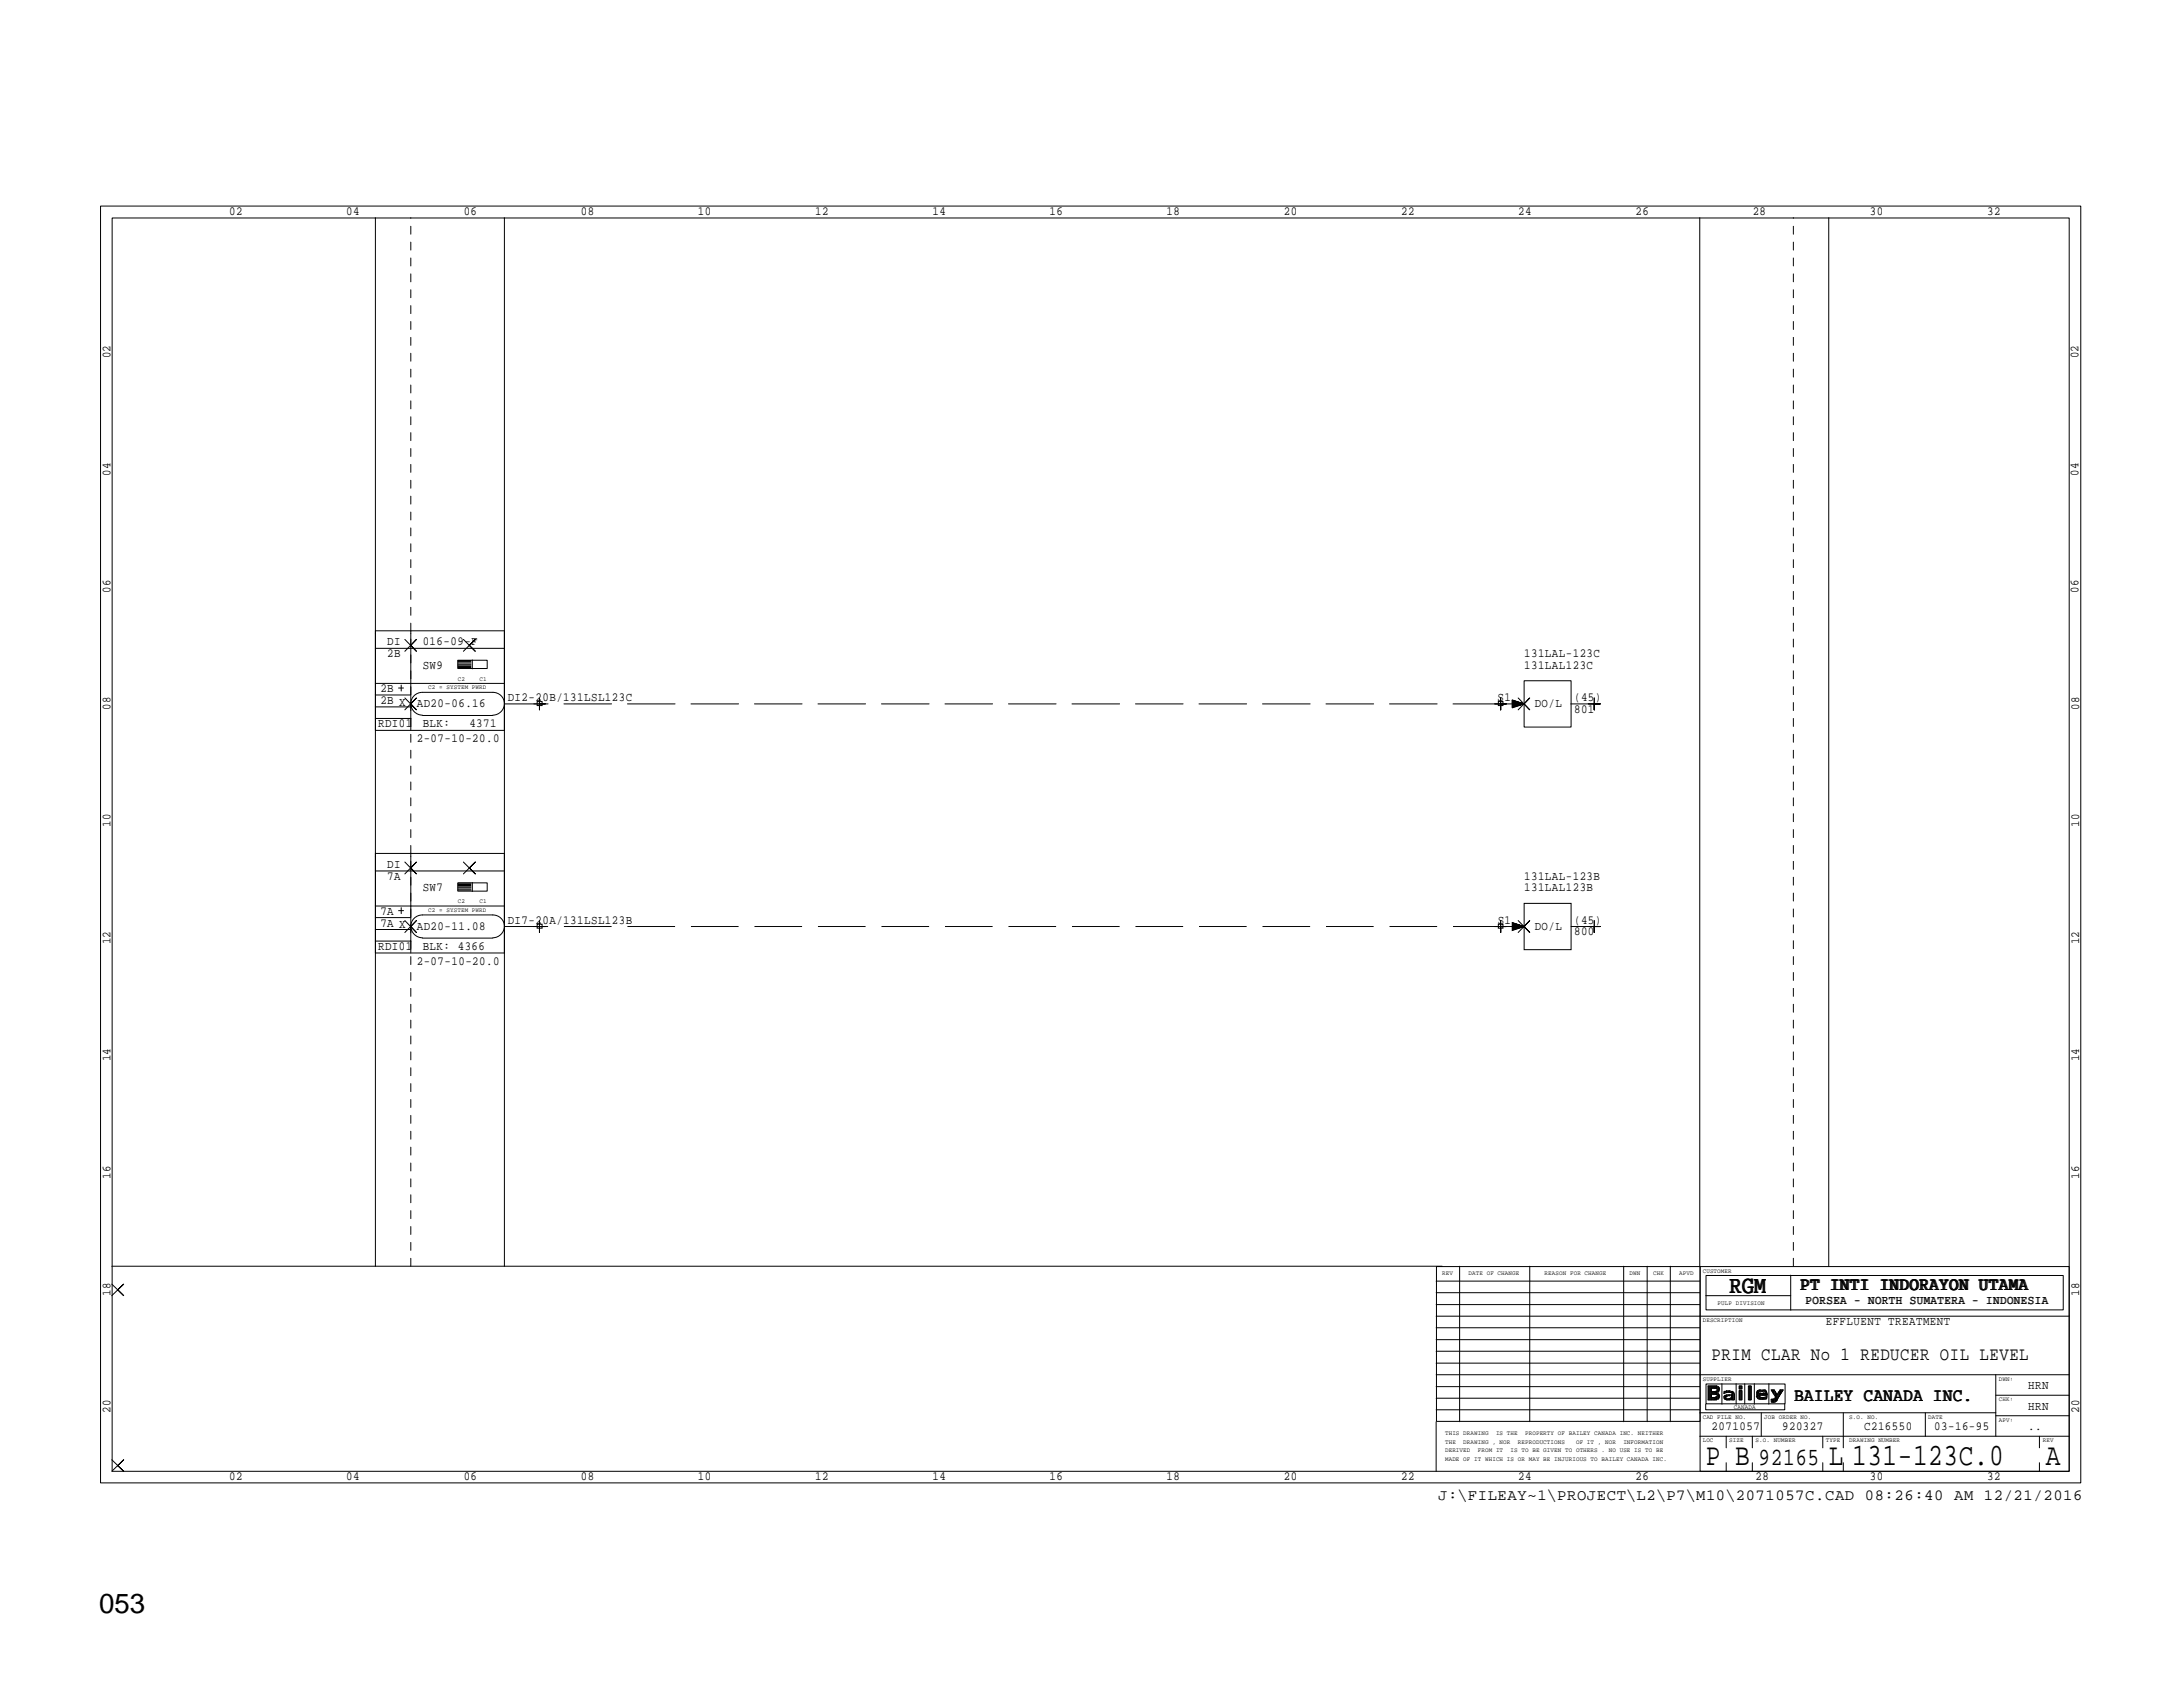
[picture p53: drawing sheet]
<svg xmlns="http://www.w3.org/2000/svg" width="279mm" height="216mm" viewBox="0 0 279 216" stroke-linecap="round" stroke-linejoin="round" font-family="sans-serif">
<defs><g id="words">
<g font-size="4">
<text x="218.3" y="187.5">P B</text>
<text x="234.1" y="187.5">L 131-123C.0</text>
<text x="261.8" y="187.5">A</text>
</g>
<text font-size="3.5" x="12.7" y="206.4">053</text>
<g font-size="3.2">
<text x="221.3" y="165.4">RGM</text>
<text x="225.1" y="187.5">92165</text>
</g>
<g font-size="2.4">
<text x="230.5" y="165.1">PT INTI INDORAYON UTAMA</text>
<text x="219.1" y="174">PRIM CLAR No 1 REDUCER OIL LEVEL</text>
<text x="229.7" y="179.3">BAILEY CANADA INC.</text>
</g>
<text font-size="2" x="184.1" y="192">J:\FILEAY~1\PROJECT\L2\P7\M10\2071057C.CAD 08:26:40 AM 12/21/2016</text>
<g font-size="1.6">
<text x="29.3" y="27.5">02</text>
<text x="44.3" y="27.5">04</text>
<text x="59.4" y="27.5">06</text>
<text x="74.3" y="27.5">08</text>
<text x="89.3" y="27.5">10</text>
<text x="104.4" y="27.5">12</text>
<text x="119.3" y="27.5">14</text>
<text x="134.3" y="27.5">16</text>
<text x="149.3" y="27.5">18</text>
<text x="164.3" y="27.5">20</text>
<text x="179.3" y="27.5">22</text>
<text x="194.3" y="27.5">24</text>
<text x="209.3" y="27.5">26</text>
<text x="224.3" y="27.5">28</text>
<text x="239.3" y="27.5">30</text>
<text x="254.3" y="27.5">32</text>
<text x="14.1" y="45.8" transform="rotate(-90 14.1 45.8)">02</text>
<text x="266" y="45.8" transform="rotate(-90 266 45.8)">02</text>
<text x="14.1" y="60.9" transform="rotate(-90 14.1 60.9)">04</text>
<text x="266" y="60.9" transform="rotate(-90 266 60.9)">04</text>
<text x="14.1" y="75.9" transform="rotate(-90 14.1 75.9)">06</text>
<text x="266" y="75.9" transform="rotate(-90 266 75.9)">06</text>
<text x="49.6" y="82.5">DI</text>
<text x="54.1" y="82.5">016-09-F</text>
<text x="48.7" y="88.6">2B</text>
<text x="49.6" y="84.1">2B</text>
<text x="54.1" y="85.6">SW9</text>
<text x="65" y="89.7">DI2-20B/131LSL123C</text>
<text x="191.7" y="89.7">S1</text>
<text x="195.1" y="84.1">131LAL-123C</text>
<text x="195.1" y="85.6">131LAL123C</text>
<text x="201.5" y="89.7">(45)</text>
<text x="14.1" y="90.8" transform="rotate(-90 14.1 90.8)">08</text>
<text x="48.4" y="93">RDI01</text>
<text x="48.7" y="90.1">2B X</text>
<text x="53.3" y="90.4">AD20-06.16</text>
<text x="53.3" y="95">2-07-10-20.0</text>
<text x="54.1" y="93">BLK:</text>
<text x="60.1" y="93">4371</text>
<text x="196.4" y="90.4">DO/L</text>
<text x="201.5" y="91.2">801</text>
<text x="266.1" y="90.8" transform="rotate(-90 266.1 90.8)">08</text>
<text x="14.1" y="105.8" transform="rotate(-90 14.1 105.8)">10</text>
<text x="266.1" y="105.8" transform="rotate(-90 266.1 105.8)">10</text>
<text x="49.6" y="112.6">7A</text>
<text x="49.6" y="111.1">DI</text>
<text x="195.1" y="112.6">131LAL-123B</text>
<text x="48.7" y="118.6">7A X</text>
<text x="48.7" y="117.1">7A</text>
<text x="53.3" y="119">AD20-11.08</text>
<text x="54.1" y="114">SW7</text>
<text x="65" y="118.2">DI7-20A/131LSL123B</text>
<text x="191.7" y="118.2">S1</text>
<text x="195.1" y="114">131LAL123B</text>
<text x="196.4" y="119">DO/L</text>
<text x="201.5" y="119.7">800</text>
<text x="201.5" y="118.2">(45)</text>
<text x="14.1" y="120.9" transform="rotate(-90 14.1 120.9)">12</text>
<text x="48.4" y="121.6">RDI01</text>
<text x="53.3" y="123.4">2-07-10-20.0</text>
<text x="54.1" y="121.6">BLK: 4366</text>
<text x="266.1" y="120.9" transform="rotate(-90 266.1 120.9)">12</text>
<text x="14.1" y="135.8" transform="rotate(-90 14.1 135.8)">14</text>
<text x="266.1" y="135.8" transform="rotate(-90 266.1 135.8)">14</text>
<text x="14.1" y="150.8" transform="rotate(-90 14.1 150.8)">16</text>
<text x="266.1" y="150.8" transform="rotate(-90 266.1 150.8)">16</text>
<text x="14.1" y="165.8" transform="rotate(-90 14.1 165.8)">18</text>
<text x="231.1" y="166.9">PORSEA - NORTH SUMATERA - INDONESIA</text>
<text x="266.1" y="165.8" transform="rotate(-90 266.1 165.8)">18</text>
<text x="233.7" y="169.5">EFFLUENT TREATMENT</text>
<text x="259.6" y="177.8">HRN</text>
<text x="14.1" y="180.8" transform="rotate(-90 14.1 180.8)">20</text>
<text x="219.1" y="183">2071057</text>
<text x="228.1" y="183">920327</text>
<text x="238.6" y="183">C216550</text>
<text x="247.6" y="183">03-16-95</text>
<text x="259.6" y="180.4">HRN</text>
<text x="259.6" y="183">..</text>
<text x="266.1" y="180.8" transform="rotate(-90 266.1 180.8)">20</text>
<text x="29.3" y="189.4">02</text>
<text x="44.3" y="189.4">04</text>
<text x="59.4" y="189.4">06</text>
<text x="74.3" y="189.4">08</text>
<text x="89.3" y="189.4">10</text>
<text x="104.4" y="189.4">12</text>
<text x="119.3" y="189.4">14</text>
<text x="134.3" y="189.4">16</text>
<text x="149.3" y="189.4">18</text>
<text x="164.3" y="189.4">20</text>
<text x="179.3" y="189.4">22</text>
<text x="194.3" y="189.4">24</text>
<text x="209.3" y="189.4">26</text>
<text x="224.7" y="189.4">28</text>
<text x="239.3" y="189.4">30</text>
<text x="254.3" y="189.4">32</text>
</g>
<g font-size=".8">
<text x="54.8" y="88.2">C2 = SYSTEM PWRD</text>
<text x="58.6" y="87.1">C2</text>
<text x="61.4" y="87.1">C1</text>
<text x="54.8" y="116.7">C2 = SYSTEM PWRD</text>
<text x="58.6" y="115.6">C2</text>
<text x="61.4" y="115.6">C1</text>
<text x="184.6" y="163.2">REV</text>
<text x="188" y="163.2">DATE OF CHANGE</text>
<text x="197.7" y="163.2">REASON FOR CHANGE</text>
<text x="208.6" y="163.2">DWN</text>
<text x="211.6" y="163.2">CHK</text>
<text x="214.9" y="163.2">APVD</text>
<text x="217.9" y="162.9">CUSTOMER</text>
<text x="219.8" y="167">PULP DIVISION</text>
<text x="217.9" y="169.2">DESCRIPTION</text>
<text x="217.9" y="176.7">SUPPLIER</text>
<text x="255.8" y="179.3">CHK:</text>
<text x="255.8" y="176.7">DWN:</text>
<text x="185" y="185.8">DERIVED</text>
<text x="185" y="184.7">THE</text>
<text x="185" y="183.6">THIS DRAWING</text>
<text x="187.3" y="184.7">DRAWING , NOR</text>
<text x="189.1" y="185.8">FROM IT</text>
<text x="191.5" y="183.6">IS THE</text>
<text x="193.3" y="185.8">IS TO BE GIVEN TO OTHERS . NO USE IS TO BE</text>
<text x="194.3" y="184.7">REPRODUCTIONS</text>
<text x="195.2" y="183.6">PROPERTY OF BAILEY CANADA INC. NEITHER</text>
<text x="201.7" y="184.7">OF IT , NOR</text>
<text x="207.8" y="184.7">INFORMATION</text>
<text x="217.9" y="184.6">LOC</text>
<text x="217.9" y="181.6">CAD FILE NO.</text>
<text x="221.3" y="184.6">SIZE</text>
<text x="221.9" y="180.3">CANADA</text>
<text x="224.7" y="184.6">S.O. NUMBER</text>
<text x="225.8" y="181.6">JOB ORDER NO.</text>
<text x="233.7" y="184.6">TYPE</text>
<text x="236.7" y="184.6">DRAWING NUMBER</text>
<text x="236.7" y="181.6">S.O. NO.</text>
<text x="246.8" y="181.6">DATE</text>
<text x="255.8" y="181.9">APV:</text>
<text x="261.4" y="184.6">REV</text>
<text x="185" y="187">MADE OF IT WHICH IS OR MAY BE INJURIOUS TO BAILEY CANADA INC.</text>
</g>
</g></defs>
<path d="M192.1 118.6h-123.1" fill="none" stroke="#000" stroke-width=".13" stroke-dasharray="6.1 2" stroke-linecap="butt"/>
<g fill="none" stroke="#000" stroke-width=".13">
<path d="M12.9 26.4h253.4v163.4h-253.4zM14.4 27.9h250.4v160.4h-250.4zM48 27.9v134.2M64.6 27.9v134.2M217.5 27.9v134.2M234.1 27.9v134.2M48 87.5h16.6M48 83h16.6M48 80.7h16.6M48 93.5h16.6M48 91.9h4.6M48 88.9h4.6"/>
<path d="M48 90.5h4.6M51 88.1h.6M51.4 87.7v.7M51.8 89.3l1.5 1.5-.7-.7 .7-.8-1.5 1.5M51.8 81.8l1.5 1.6-.7-.8 .7-.8-1.5 1.6M52.6 80.7v12.8M54.1 91.5a1.46 1.46 0 0 1-1.5-1.4 1.46 1.46 0 0 1 1.5-1.5h9a1.46 1.46 0 0 1 1.5 1.5 1.46 1.46 0 0 1-1.5 1.4M54.1 91.6h9M58.6 84.5h3.8v1.1h-3.8zM58.6 84.5h1.7M58.6 84.7h1.7M58.6 84.8h1.7"/>
<path d="M58.6 85h1.7M58.6 85.1h1.7M58.6 85.3h1.7M58.6 85.4h1.7M59.3 81.8l1.5 1.6-.7-.8 .7-.8-1.5 1.6M60.5 84.5v1.1M64.6 90.1h4.4M68.7 89.8h.7v.5h-.7zM69 89.3v1.5v-.7h.8h-1.5M191.8 89.8h.6v.5h-.6zM192.1 89.3v1.5v-.7h.7h-1.5M193.5 90.5l1.6-.4-1.6 .5"/>
<path d="M193.5 90.3l1.6-.2-1.6 .3M193.5 90.2l1.6-.1-1.6 .2M193.5 90l1.6 .1h-3M193.5 89.9l1.6 .2-1.6-.2M193.5 89.7l1.6 .4-1.6-.3M193.5 89.6l1.6 .5-1.6 .5v-1l1.6 .5M194.3 89.3l1.5 1.5-.7-.7 .7-.8-1.5 1.5M195.1 87.1h6v5.9h-6zM201 90.1h3M204 89.3v1.5v-.7h.8h-1.5M48 116h16.6M48 111.5h16.6"/>
<path d="M48 109.2h16.6M48 117.4h4.6M48 119h4.6M51 116.5h.6M51.4 116.2v.7M51.8 110.3l1.5 1.5-.7-.7 .7-.8-1.5 1.5M51.8 117.8l1.5 1.5-.7-.7 .7-.8-1.5 1.5M52.6 109.2v12.8M58.6 113h3.8v1h-3.8zM58.6 113h1.7M58.6 113.2h1.7M58.6 113.3h1.7"/>
<path d="M58.6 113.5h1.7M58.6 113.6h1.7M58.6 113.8h1.7M58.6 113.9h1.7M59.3 110.3l1.5 1.5-.7-.7 .7-.8-1.5 1.5M60.5 112.9v1.2M64.6 118.6h4.4M68.7 118.3h.7v.5h-.7zM69 117.8v1.5v-.7h.8h-1.5M191.8 118.3h.6v.5h-.6zM192.1 117.8v1.5v-.7h.7h-1.5M193.5 119l1.6-.4-1.6 .4"/>
<path d="M193.5 118.8l1.6-.2-1.6 .3M193.5 118.7l1.6-.1-1.6 .1M193.5 118.5l1.6 .1h-3M193.5 118.4l1.6 .2-1.6-.2M193.5 118.2l1.6 .4-1.6-.3M193.5 118.1l1.6 .5-1.6 .5v-1l1.6 .5M194.3 117.8l1.5 1.5-.7-.7 .7-.8-1.5 1.5M195.1 115.6h6v5.9h-6zM201 118.6h3M204 117.8v1.5v-.7h.8h-1.5M48 122h16.6M48 120.4h4.6"/>
<path d="M54.1 120a1.46 1.46 0 0 1-1.5-1.4 1.46 1.46 0 0 1 1.5-1.5h9a1.46 1.46 0 0 1 1.5 1.5 1.46 1.46 0 0 1-1.5 1.4M54.1 120.1h9M14.3 162.1h170.3M14.3 164.3l1.5 1.5-.7-.7 .7-.8-1.5 1.5M183.8 178.9h33.7M183.8 177.5h33.7M183.8 174.5h33.7M183.8 172.9h33.7M183.8 171.4h33.7M183.8 169.9h33.7M183.8 167h33.7M183.8 165.4h33.7"/>
<path d="M183.8 164h33.7M183.9 162.1h33.7v19.8h-33.7zM186.8 162.1v19.8M195.8 162.1v19.8M207.8 162.1v19.8M210.8 162.1v19.8M213.8 162.1v19.8M217.6 162.1h47.2v26.2h-47.2zM218.3 179.7v.7h10.1v-.7M218.3 165.8h10.9M218.4 177.1h10.1v2.6h-10.1zM218.4 163.2h45.7v4.4h-45.7z"/>
<path d="M218.7 177.4v1.8M218.8 177.4v1.8M218.9 177.4v1.8M219 177.4v1.8M219.1 177.4v.3M219.1 178.1v.3M219.1 178.9v.3M219.2 177.4v.3M219.2 178.1v.3M219.2 178.9v.3M219.3 177.4v.3M219.3 178.1v.3"/>
<path d="M219.3 178.9v.3M219.4 177.4v.3M219.4 178.1v.3M219.4 178.9v.3M219.5 177.4v.3M219.5 178.1v.3M219.5 178.9v.3M219.6 177.7h-.6v.4h.6v.3M219.6 178.4h-.6v.5h.6v.3M219.6 178.4l.2 .2-.1 .1-.2 .1M219.6 177.7l.2 .1-.1 .2-.2 .1M219.6 177.4v.3"/>
<path d="M219.7 178.3a.41 .41 0 0 1 .4 .4 .41 .41 0 0 1-.5 .4M219.7 177.4a.41 .41 0 0 1 .4 .4 .41 .41 0 0 1-.5 .4M219.7 177.4h-1.1v1.8h1.1v-.3M219.7 177.4v.3M219.7 178.1v.3M219.7 177.4v.4M219.7 178.1v.4M219.7 178.8v.4M219.8 177.5v.7M219.8 178.3v.8M219.9 177.5v.7M219.9 178.3v.8"/>
<path d="M220 177.5v.7M220 178.4v.7M220 177.6v.5M220 178.5v.4M220.4 177.1v2.6M220.7 179l.4 .2M220.7 178.6v.4M220.7 179l-.1-.2 .3-.2v.5M220.8 178.1v.2M220.8 178.6v.5M220.9 178.1v.1M220.9 178v.2"/>
<path d="M220.9 178.6v.1M220.9 179v.2M221 178v.2M221 178.5v.2M221 179v.2M221 178.7l-.1 .1 .1 .1M221.1 178v.2M221.1 178.5v.2M221.1 179v.2M221.1 178v.1M221.1 178.5v.1M221.2 178v.2"/>
<path d="M221.2 178.5v.1M221.2 179v.2M221.3 179.2v-.2l.1 .2M221.3 178v.2M221.3 178.5v.1M221.4 178v.2M221.4 178.5v.1M221.4 178.9v.3M221.5 178.1v.1M221.5 178.5v.1M221.5 178.9v.2M221.6 179.1l-.5 .1"/>
<path d="M221.6 178.1v.2M221.6 178.5v.1M221.7 178.6l-.2 .3M221.7 178.1v.2l-.5-.1-.6 .1 .1-.2v.2M221.7 178.1l.1 .1 .1 .1M221.7 178.4v.8M221.7 178.2l-.1 .2M221.7 178.1v1.1M221.8 178.1v1.1M221.9 178.2v1M222 178.3v.9h-.4v-.3l-.3 .1h-.4M222.2 177.1v2.6"/>
<path d="M222.6 177.4h.4v.4h-.4zM222.6 178h.4v1.2h-.4zM222.6 177.4v.4M222.6 178v1.2M222.7 177.4v.4M222.7 178v1.2M222.8 177.4v.4M222.8 178v1.2M222.9 177.4v.4M222.9 178v1.2M223.3 177.1v2.6M223.8 177.4h.4v1.8h-.4z"/>
<path d="M223.9 177.4v1.8M224 177.4v1.8M224.1 177.4v1.8M224.5 177.1v2.6M224.9 178.1v.8M225 178l.3-.1v.2M225 178l-.2 .2v.5M225 178v.9M225 178v1l-.2-.3M225.1 178.6a.6 .6 0 0 0 .6 .3v.2M225.1 178.1l-.1 .2M225.1 178.3h.8v.3"/>
<path d="M225.1 177.9v1.1M225.2 177.9v.2M225.2 178.3v.3M225.2 178.7v.4M225.3 178.2a.36 .36 0 0 1 .5 0M225.3 177.9v.2M225.3 178.3v.3M225.3 178.8v.3M225.3 178.9v.2M225.4 177.9v.2M225.4 178.3v.3M225.4 178.9v.2"/>
<path d="M225.5 177.9v.2M225.5 178.3v.3M225.5 178.9v.2M225.6 177.9v.2M225.6 178.3v.3M225.6 178.9v.2M225.7 178.1v-.2l.3 .1v.6M225.7 178.3v.3M225.8 177.9v.2M225.8 178.3v.3M225.8 178.9v.2M225.9 177.9v.3"/>
<path d="M225.9 178.9v.2M225.9 177.9v.7M226 178l.1 .2v.1M226 178.8v.2M226.1 179l-.3 .1-.7-.1M226.1 178.1v.5M226.1 178.7l-.5 .2M226.2 178.3v.3h-1.1M226.2 178.7l-.1 .3v-.2M226.4 177.1v2.6M226.7 179.2v-.1h.3v.3M226.7 179.2v.2h.3"/>
<path d="M226.7 179.2h.5M226.8 177.9v.2M226.8 179.1v.3M226.9 177.9v.2M226.9 179.1v.3M226.9 177.9v.4M227 179l.2-.2v.6M227 177.9v.4M227.1 177.9v.6M227.1 179.1v.3M227.1 177.9h-.4l.8 1.2 .7-1.2M227.1 177.9l.4 .6"/>
<path d="M227.2 178.1v.5M227.2 179v.4M227.2 178.1v.6M227.3 178.3v1M227.5 178.5v.7M227.5 179.1l-.1 .2-.4 .1M227.5 178.4v.6M227.6 178.3v.6M227.7 178.1v.6M227.8 178.1v.5M227.8 177.9v.6M227.8 177.9l-.3 .6"/>
<path d="M227.8 177.9h.4M227.9 177.9v.4M228 177.9v.4M228 177.9v.2M228.1 177.9v.2M228.2 177.9l-.8 1.3v-.9M229.2 163.2v4.5M255.4 178.6h9.4M255.4 175.9v7.9M264.8 175.9h-81M264.8 168.4h-81M14.3 186.8l1.5 1.5-.7-.7 .7-.8-1.5 1.5"/>
<path d="M183.8 180.4h33.7M183.8 181.9v6.4M217.5 183.8h47.3M217.5 180.8h37.9M220.9 183.8v1.5M220.9 187.2v1.1M224.3 183.8v1.5M224.3 187.2v1.1M225.4 180.8v3M233.3 183.8v1.5M233.3 187.2v1.1M235.9 187.2v1.1"/>
<path d="M235.9 180.8v4.5M246.4 180.8v3M255.4 181.2h9.4M261 183.8v1.5M261 187.2v1.1"/>
</g>
<path d="M192.1 90.1h-123.1" fill="none" stroke="#000" stroke-width=".13" stroke-dasharray="6.1 2"/>
<path d="M52.6 162.1v-134.2M229.5 162.1v-134.2" fill="none" stroke="#000" stroke-width=".13" stroke-dasharray="1 1 1 1 1 1 1 1"/>
<use href="#words"/>
</svg>
